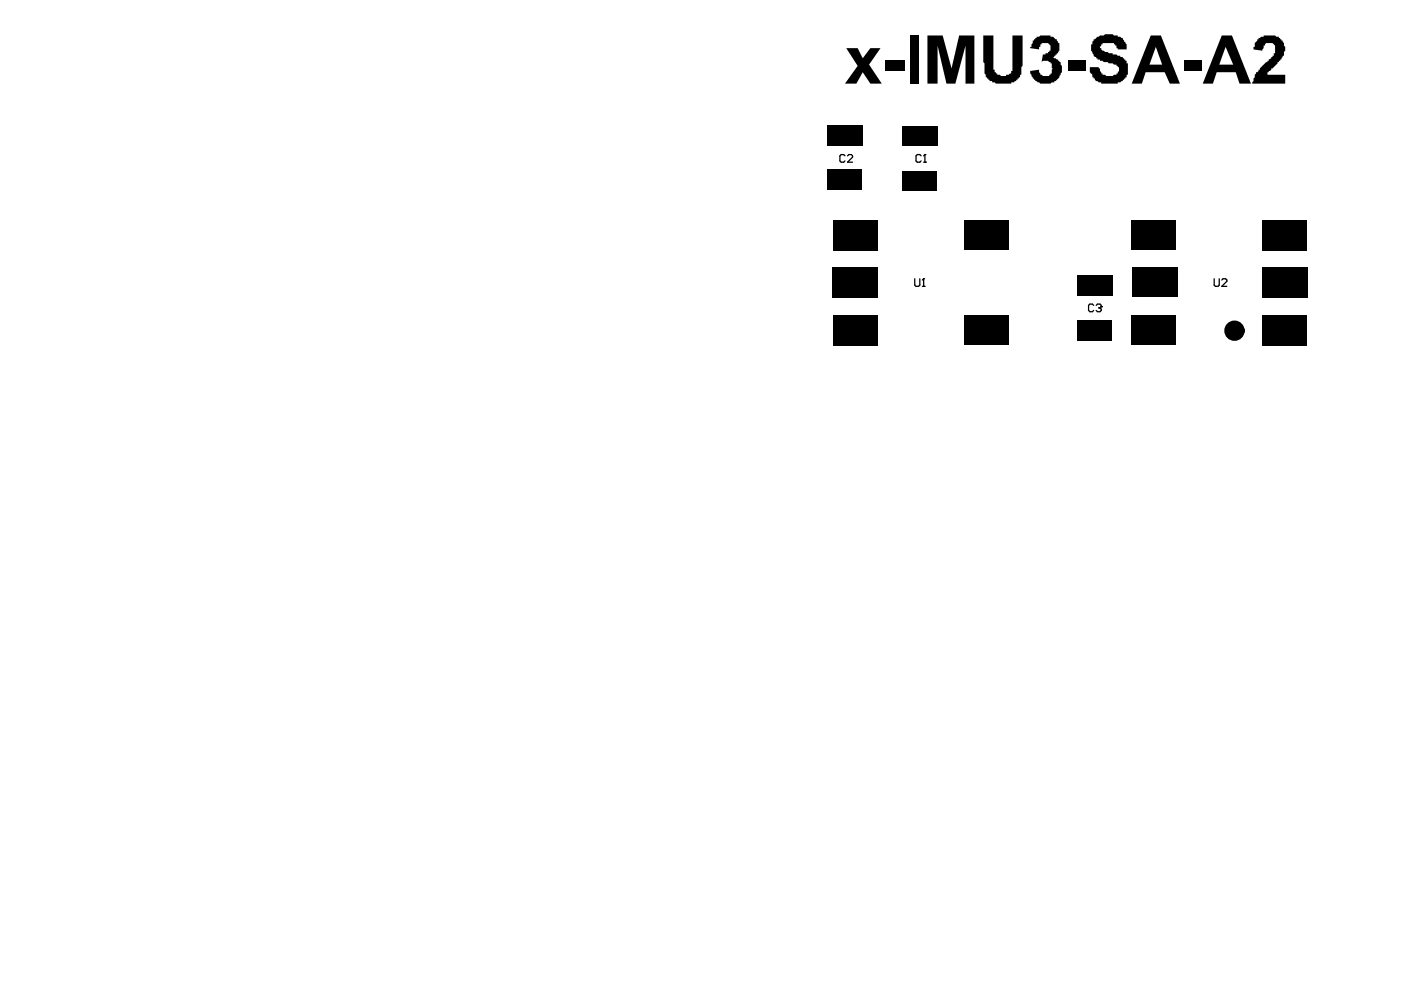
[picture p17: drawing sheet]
<svg xmlns="http://www.w3.org/2000/svg" width="297mm" height="210mm" viewBox="0 0 297 210" stroke-linecap="round" stroke-linejoin="round" font-family="sans-serif">
<g fill="none" stroke="#000" stroke-width=".27">
<path d="M179.2 33l-.3-.2h-.6l-.2 .2v1.1l.2 .3h.6l.3-.3M179.7 33l.3-.2h.5l.3 .2v.3l-1.1 1.1h1.1M195.3 33l-.3-.2h-.5l-.3 .2v1.1l.3 .3h.5l.3-.3M195.8 34.4h.6M196.1 32.8h.1M196.1 32.8v1.6M196.1 32.8l-.3 .2M193.9 59.1v1.3l.3 .3h.6l.2-.3v-1.3M195.8 59.1h.1M195.8 59.1v1.6M195.8 59.1l-.2 .3M257.4 59.1v1.3l.3 .3h.5l.3-.3v-1.3"/>
<path d="M259 59.4l.3-.3h.5l.3 .3v.2l-1.1 1.1h1.1M195.6 60.7h.5M231.9 64.7l-.3-.2h-.5l-.3 .2v1.1l.3 .3h.5l.3-.3M232.4 64.7l.3-.2h.5l.3 .2v.3M232.9 65.3h.3M233.2 65.3l.3 .3v.2l-.3 .3h-.5l-.3-.3M233.5 65h.1M233.5 65l-.3 .3"/>
</g>
<g fill="#000">
<path d="M179.4 10.2h2.4l1.1 2.2 1.6-2.2h2.2l-2.4 3.5 2.7 4h-2.5l-1.6-2.4-1.3 2.4h-2.4l2.6-3.7zM187.8 12.9h4v2.1h-4zM192.9 7.5h1.9v10.2h-1.9zM196.6 7.5h3.3l1.8 7 1.7-7h3.2v10.2h-1.9v-8l-2.1 8h-1.9l-1.9-8v8h-2.2zM208.5 7.5h2.1v7.3h.3v.5h.3v.3h.2v.3h.6l.2 .2h1.1v-.2h.6l.2-.3h.3v-.6h.3v-7.5h2.1v6.5l-.3 .2v1.7h-.2v.5h-.3v.3h-.3v.2h-.2v.3h-.3l-.3 .3h-.5v.2h-3.2l-.3-.2h-.5v-.3h-.6v-.3h-.3v-.2h-.2v-.3h-.3v-.5l-.3-.3v-2.2l-.2-.2zM219 8.6h.2v-.3h.3v-.2h.3v-.3h.5l.3-.3h2.1v.3a.85 .85 0 0 1 1.1 .5h.3l.2 .8h.3v1.6l-.3 .3v.3h-.2v.3h-.3v.2h-.3v.3h-.2l.2 .3 .8 .2v.3h.3v.3h.3v.5l.2 .3a2.47 2.47 0 0 1-.5 2.1v.3l-.8 .8h-.3v.3h-.5l-.3 .2h-.8a2.48 2.48 0 0 1-2.1-.5h-.3v-.3h-.3v-.2h-.2v-.3l-.6-.8v-.6l1.9-.2v.5a1.45 1.45 0 0 0 1.9 .8h.3v-.2h.2v-.3h.3v-.8l.3-.3h-.3v-1.1h-.3v-.2h-.2l-.3-.3h-1.1l-.3 .3 .3-1.6h.6v-.3h.5v-.3h.3v-.3h.2v-.2a1.08 1.08 0 0 0-1.3-1.4h-.6v.3h-.2v.5h-.3v.6l-1.9-.3v-.3h.3v-.5l.3-.3zM226.5 12.9h3.8v2.1h-3.8zM231.9 8.3h.2l.6-.5h.2l.3-.3h.8l.3-.2h1.6l.3 .2h.8v.3h.5l.3 .3h.3l.2 .8h.3v.2l.3 .3v1.1h-1.9v-.3h-.3v-.5h-.3v-.3h-.2v-.3h-2.4v.3h-.3l-.3 .8h.3v.3l.8 .5h.5l.3 .3h.8v.3h.8l.3 .2h.5v.3h.6v.3h.2v.2h.3v.3h.3v.5h.2v2.5h-.2v.5h-.3v.3h-.3v.2h-.2v.3h-.3l-.3 .3h-.5v.2h-3.5v-.2h-.6l-.2-.3h-.3l-.3-.3v-.2h-.2v-.3h-.3a.85 .85 0 0 0-.5-1.1v-1.1h1.8v.3h.3v.5l.3 .3v.3h.3v.3h.5l.3 .2h1.3l.3-.2h.5v-.3h.3v-.3l.3-.3v-.8h-.3v-.2h-.3v-.3h-.5l-.3-.3h-.8l-.3-.2h-.8l-.2-.3h-.6v-.3h-.5v-.2h-.3v-.3h-.3l-.2-.3v-.2a2.47 2.47 0 0 1-.6-2.2h.3v-.5l.3-.3zM251 12.9h3.7v2.1h-3.7zM266.6 8.3h.2v-.2h.3l.3-.3h.5v-.3h2.4l.3 .3h.5v.3h.3v.2h.3v.3h.3v.3l.2 .2v.6l.3 .2v.8l-.3 .3v.8h-.2l-.3 .8h-.3v.3h-.3v.3h-.2v.2l-1.1 1.1h-.3v.3l-.2 .2h-.3v.3h-.3v.6h-.2h4v1.8h-7l.8-2.4h.3l.2-.3v-.2h.3v-.3l1.4-1.3h.2v-.3h.3v-.3l.5-.2v-.3h.3v-.3h.3v-.5h.2v-.8a1.08 1.08 0 0 0-1.3-1.4h-.5l-.3 .3v.3h-.3v.5l-.3 .3v.2l-1.8-.2v-.6h.2v-.2a.85 .85 0 0 1 .6-1.1z"/>
<path d="M244 7.5h2.1l4.1 10.2h-2.2l-1.1-2.4h-4l-.8 2.4h-2.2zM245.1 9.9l-1.4 3.8h2.7z"/>
<path d="M259 7.5h2.2l4 10.2h-2.4l-.8-2.4h-4l-.8 2.4h-2.2zM259.8 9.9l-1.3 3.8h3z"/>
</g>
<circle cx="261.7" cy="70.1" r="1.08" fill="none" stroke="#000" stroke-width="2.2"/>
<g fill="#000">
<path d="M175.4 36h7.2v4.3h-7.2z" fill-rule="evenodd"/>
<path d="M175.4 26.6h7.5v4.3h-7.5z" fill-rule="evenodd"/>
<path d="M191.3 36.3h7.2v4h-7.2z" fill-rule="evenodd"/>
<path d="M191.3 26.9h7.5v4h-7.5z" fill-rule="evenodd"/>
<path d="M176.5 56.7h9.6v6.4h-9.6z" fill-rule="evenodd"/>
<path d="M176.7 46.7h9.4v6.5h-9.4z" fill-rule="evenodd"/>
<path d="M204.4 46.7h9.5v6.2h-9.5z" fill-rule="evenodd"/>
<path d="M239.9 46.7h9.5v6.2h-9.5z" fill-rule="evenodd"/>
<path d="M267.6 46.7h9.5v6.5h-9.5z" fill-rule="evenodd"/>
<path d="M176.7 66.9h9.4v6.4h-9.4z" fill-rule="evenodd"/>
<path d="M204.4 66.9h9.5v6.2h-9.5z" fill-rule="evenodd"/>
<path d="M228.4 68h7.2v4.3h-7.2z" fill-rule="evenodd"/>
<path d="M228.4 58.3h7.5v4.3h-7.5z" fill-rule="evenodd"/>
<path d="M239.9 56.7h9.7v6.2h-9.7z" fill-rule="evenodd"/>
<path d="M239.9 66.9h9.5v6.2h-9.5z" fill-rule="evenodd"/>
<path d="M267.6 66.9h9.5v6.4h-9.5z" fill-rule="evenodd"/>
<path d="M267.6 56.7h9.7v6.4h-9.7z" fill-rule="evenodd"/>
</g>
</svg>
